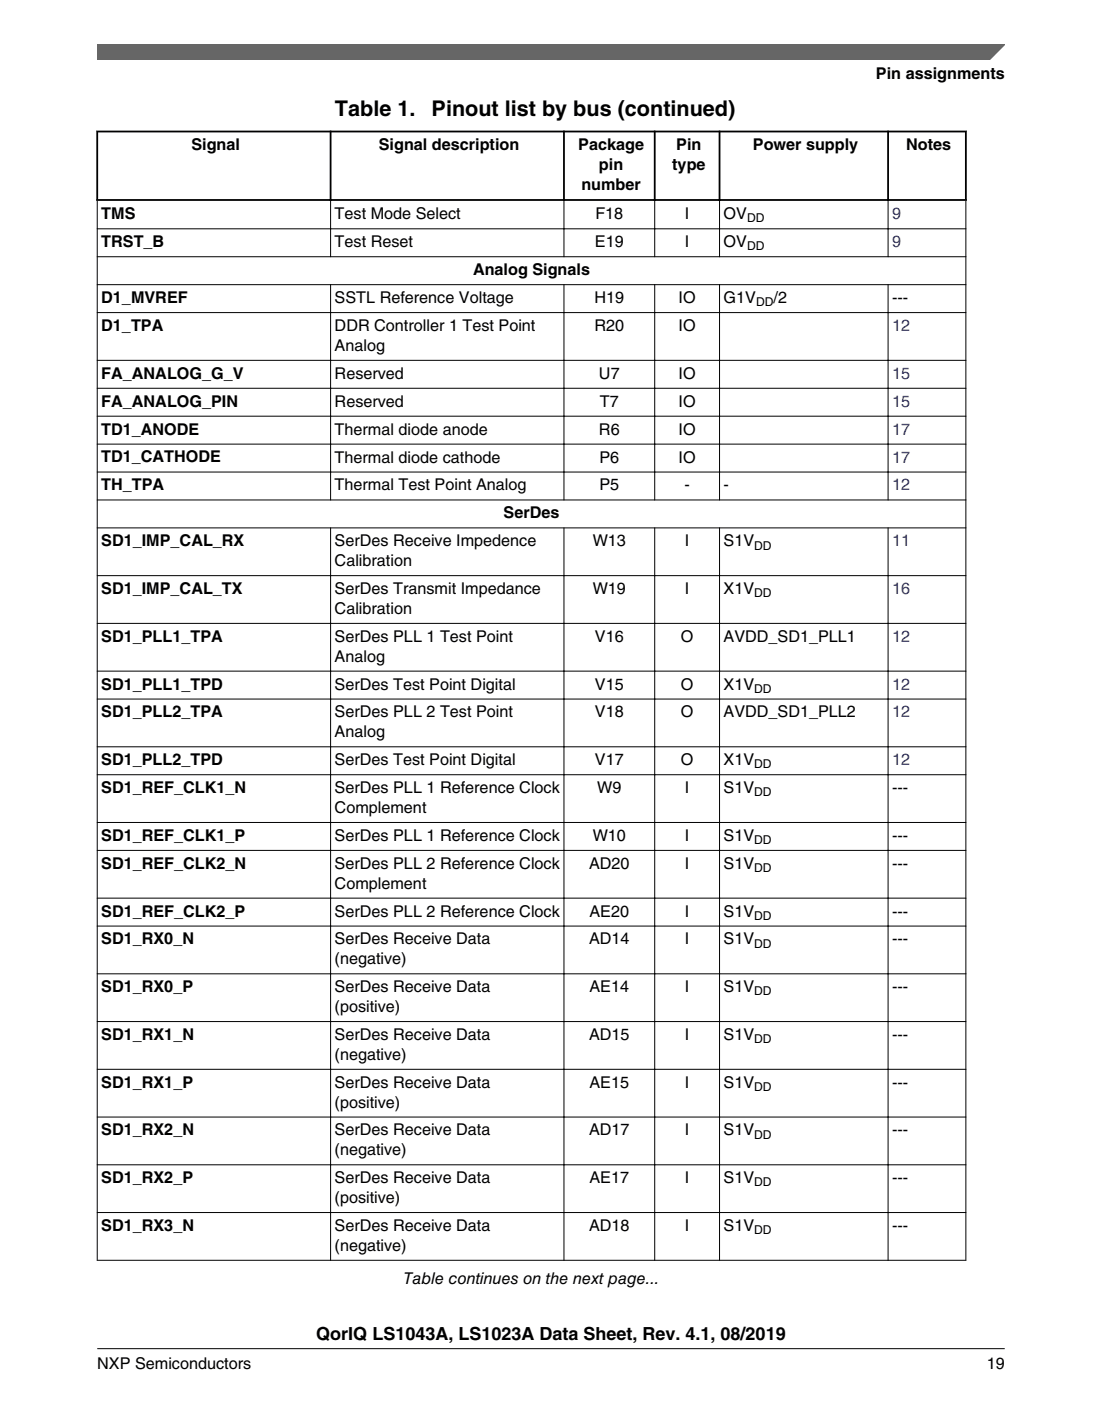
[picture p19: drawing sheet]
<svg xmlns="http://www.w3.org/2000/svg" width="216mm" height="274mm" viewBox="0 0 216 274" stroke-linecap="round" stroke-linejoin="round" font-family="sans-serif">
<defs><g id="words">
<g font-size="4.2">
<text x="65.6" y="22.7">Table 1.</text>
<text x="84.6" y="22.7">Pinout list by bus (continued)</text>
</g>
<text font-size="3.5" x="62" y="262.3">QorIQ LS1043A, LS1023A Data Sheet, Rev. 4.1, 08/2019</text>
<g font-size="3.2">
<text x="171.6" y="15.5">Pin assignments</text>
<text x="37.5" y="29.4">Signal</text>
<text x="74.2" y="29.4">Signal description</text>
<text x="113.3" y="29.4">Package</text>
<text x="132.5" y="29.4">Pin</text>
<text x="147.5" y="29.4">Power supply</text>
<text x="177.6" y="29.4">Notes</text>
<text x="117.4" y="33.3">pin</text>
<text x="131.7" y="33.3">type</text>
<text x="113.9" y="37.2">number</text>
<text x="19.8" y="42.8">TMS</text>
<text x="65.6" y="42.9">Test Mode Select</text>
<text x="116.6" y="42.9">F18</text>
<text x="134.2" y="42.9">I</text>
<text x="141.8" y="42.9">OV</text>
<text x="19.8" y="48.4">TRST_B</text>
<text x="65.6" y="48.4">Test Reset</text>
<text x="92.7" y="53.9">Analog Signals</text>
<text x="116.6" y="48.4">E19</text>
<text x="134.2" y="48.4">I</text>
<text x="141.8" y="48.4">OV</text>
<text x="19.8" y="59.3">D1_MVREF</text>
<text x="65.6" y="59.3">SSTL Reference Voltage</text>
<text x="116.5" y="59.3">H19</text>
<text x="132.9" y="59.3">IO</text>
<text x="141.8" y="59.3">G1V</text>
<text x="151.6" y="59.3">/2</text>
<text x="174.8" y="59.3">---</text>
<text x="19.8" y="64.8">D1_TPA</text>
<text x="65.6" y="64.8">DDR Controller 1 Test Point</text>
<text x="116.5" y="64.8">R20</text>
<text x="132.9" y="64.8">IO</text>
<text x="65.6" y="68.7">Analog</text>
<text x="19.8" y="74.2">FA_ANALOG_G_V</text>
<text x="65.6" y="74.2">Reserved</text>
<text x="117.4" y="74.2">U7</text>
<text x="132.9" y="74.2">IO</text>
<text x="19.8" y="79.6">FA_ANALOG_PIN</text>
<text x="65.6" y="79.6">Reserved</text>
<text x="117.5" y="79.6">T7</text>
<text x="132.9" y="79.6">IO</text>
<text x="19.8" y="85.1">TD1_ANODE</text>
<text x="65.6" y="85.1">Thermal diode anode</text>
<text x="117.4" y="85.1">R6</text>
<text x="132.9" y="85.1">IO</text>
<text x="19.8" y="90.6">TD1_CATHODE</text>
<text x="65.6" y="90.6">Thermal diode cathode</text>
<text x="117.4" y="90.6">P6</text>
<text x="132.9" y="90.6">IO</text>
<text x="19.8" y="96">TH_TPA</text>
<text x="65.6" y="96">Thermal Test Point Analog</text>
<text x="98.7" y="101.5">SerDes</text>
<text x="117.4" y="96">P5</text>
<text x="134.1" y="96">-</text>
<text x="141.8" y="96">-</text>
<text x="19.8" y="107">SD1_IMP_CAL_RX</text>
<text x="65.6" y="107">SerDes Receive Impedence</text>
<text x="116.1" y="107">W13</text>
<text x="134.2" y="107">I</text>
<text x="141.8" y="107">S1V</text>
<text x="65.6" y="110.9">Calibration</text>
<text x="19.8" y="116.3">SD1_IMP_CAL_TX</text>
<text x="65.6" y="116.3">SerDes Transmit Impedance</text>
<text x="116.1" y="116.3">W19</text>
<text x="134.2" y="116.3">I</text>
<text x="141.8" y="116.3">X1V</text>
<text x="19.8" y="125.7">SD1_PLL1_TPA</text>
<text x="65.6" y="120.2">Calibration</text>
<text x="65.6" y="125.7">SerDes PLL 1 Test Point</text>
<text x="116.6" y="125.7">V16</text>
<text x="133.4" y="125.7">O</text>
<text x="141.8" y="125.7">AVDD_SD1_PLL1</text>
<text x="65.6" y="129.5">Analog</text>
<text x="19.8" y="135">SD1_PLL1_TPD</text>
<text x="65.6" y="135">SerDes Test Point Digital</text>
<text x="116.6" y="135">V15</text>
<text x="133.4" y="135">O</text>
<text x="141.8" y="135">X1V</text>
<text x="19.8" y="140.5">SD1_PLL2_TPA</text>
<text x="65.6" y="140.5">SerDes PLL 2 Test Point</text>
<text x="116.6" y="140.5">V18</text>
<text x="133.4" y="140.5">O</text>
<text x="141.8" y="140.5">AVDD_SD1_PLL2</text>
<text x="19.8" y="149.8">SD1_PLL2_TPD</text>
<text x="65.6" y="144.4">Analog</text>
<text x="65.6" y="149.8">SerDes Test Point Digital</text>
<text x="116.6" y="149.8">V17</text>
<text x="133.4" y="149.8">O</text>
<text x="141.8" y="149.8">X1V</text>
<text x="19.8" y="155.3">SD1_REF_CLK1_N</text>
<text x="65.6" y="155.3">SerDes PLL 1 Reference Clock</text>
<text x="117" y="155.3">W9</text>
<text x="134.2" y="155.3">I</text>
<text x="141.8" y="155.3">S1V</text>
<text x="174.8" y="155.3">---</text>
<text x="65.6" y="159.2">Complement</text>
<text x="19.8" y="164.6">SD1_REF_CLK1_P</text>
<text x="65.6" y="164.7">SerDes PLL 1 Reference Clock</text>
<text x="116.1" y="164.7">W10</text>
<text x="134.2" y="164.7">I</text>
<text x="141.8" y="164.7">S1V</text>
<text x="174.8" y="164.7">---</text>
<text x="19.8" y="170.1">SD1_REF_CLK2_N</text>
<text x="65.6" y="170.1">SerDes PLL 2 Reference Clock</text>
<text x="65.6" y="174">Complement</text>
<text x="115.4" y="170.1">AD20</text>
<text x="134.2" y="170.1">I</text>
<text x="141.8" y="170.1">S1V</text>
<text x="174.8" y="170.1">---</text>
<text x="19.8" y="179.5">SD1_REF_CLK2_P</text>
<text x="65.6" y="179.5">SerDes PLL 2 Reference Clock</text>
<text x="115.5" y="179.5">AE20</text>
<text x="134.2" y="179.5">I</text>
<text x="141.8" y="179.5">S1V</text>
<text x="174.8" y="179.5">---</text>
<text x="19.8" y="184.9">SD1_RX0_N</text>
<text x="65.6" y="184.9">SerDes Receive Data</text>
<text x="115.4" y="184.9">AD14</text>
<text x="134.2" y="184.9">I</text>
<text x="141.8" y="184.9">S1V</text>
<text x="174.8" y="184.9">---</text>
<text x="65.6" y="188.8">(negative)</text>
<text x="19.8" y="194.3">SD1_RX0_P</text>
<text x="65.6" y="194.3">SerDes Receive Data</text>
<text x="115.5" y="194.3">AE14</text>
<text x="134.2" y="194.3">I</text>
<text x="141.8" y="194.3">S1V</text>
<text x="174.8" y="194.3">---</text>
<text x="19.8" y="203.6">SD1_RX1_N</text>
<text x="65.6" y="198.2">(positive)</text>
<text x="65.6" y="203.6">SerDes Receive Data</text>
<text x="115.4" y="203.6">AD15</text>
<text x="134.2" y="203.6">I</text>
<text x="141.8" y="203.6">S1V</text>
<text x="174.8" y="203.6">---</text>
<text x="65.6" y="207.5">(negative)</text>
<text x="19.8" y="213">SD1_RX1_P</text>
<text x="65.6" y="213">SerDes Receive Data</text>
<text x="115.5" y="213">AE15</text>
<text x="134.2" y="213">I</text>
<text x="141.8" y="213">S1V</text>
<text x="174.8" y="213">---</text>
<text x="65.6" y="216.9">(positive)</text>
<text x="19.8" y="222.3">SD1_RX2_N</text>
<text x="65.6" y="222.3">SerDes Receive Data</text>
<text x="65.6" y="226.2">(negative)</text>
<text x="115.4" y="222.3">AD17</text>
<text x="134.2" y="222.3">I</text>
<text x="141.8" y="222.3">S1V</text>
<text x="174.8" y="222.3">---</text>
<text x="19.8" y="231.7">SD1_RX2_P</text>
<text x="65.6" y="231.7">SerDes Receive Data</text>
<text x="115.5" y="231.7">AE17</text>
<text x="134.2" y="231.7">I</text>
<text x="141.8" y="231.7">S1V</text>
<text x="174.8" y="231.7">---</text>
<text x="65.6" y="235.6">(positive)</text>
<text x="19.8" y="241">SD1_RX3_N</text>
<text x="65.6" y="241">SerDes Receive Data</text>
<text x="65.6" y="244.9">(negative)</text>
<text x="115.4" y="241">AD18</text>
<text x="134.2" y="241">I</text>
<text x="141.8" y="241">S1V</text>
<text x="174.8" y="241">---</text>
<text x="79.1" y="251.4">Table continues on the next page...</text>
<text x="19.1" y="268">NXP Semiconductors</text>
<text x="193.3" y="268">19</text>
</g>
<g font-size="3.2" fill="#00f">
<text x="174.8" y="42.9">9</text>
<text x="174.8" y="48.4">9</text>
<text x="174.8" y="64.8">12</text>
<text x="174.8" y="74.2">15</text>
<text x="174.8" y="79.6">15</text>
<text x="174.8" y="85.1">17</text>
<text x="174.8" y="90.6">17</text>
<text x="174.8" y="96">12</text>
<text x="174.8" y="107">11</text>
<text x="174.8" y="116.3">16</text>
<text x="174.8" y="125.7">12</text>
<text x="174.8" y="135">12</text>
<text x="174.8" y="140.5">12</text>
<text x="174.8" y="149.8">12</text>
</g>
<g font-size="2.4">
<text x="146.4" y="43.5">DD</text>
<text x="146.4" y="49">DD</text>
<text x="148.1" y="60">DD</text>
<text x="147.8" y="107.6">DD</text>
<text x="147.8" y="117">DD</text>
<text x="147.8" y="135.7">DD</text>
<text x="147.8" y="150.5">DD</text>
<text x="147.8" y="155.9">DD</text>
<text x="147.8" y="165.3">DD</text>
<text x="147.8" y="170.8">DD</text>
<text x="147.8" y="180.1">DD</text>
<text x="147.8" y="185.6">DD</text>
<text x="147.8" y="194.9">DD</text>
<text x="147.8" y="204.3">DD</text>
<text x="147.8" y="213.6">DD</text>
<text x="147.8" y="223">DD</text>
<text x="147.8" y="232.3">DD</text>
<text x="147.8" y="241.7">DD</text>
</g>
</g></defs>
<path d="M18.9 25.8h170.5M18.9 39.2h170.5M19 25.6v13.7M64.8 25.6v13.7M110.5 25.6v13.7M128.3 25.6v13.7M141 25.6v13.7M174 25.6v13.7M189.2 25.6v13.7" fill="none" stroke="#000" stroke-width=".35"/>
<g fill="none" stroke="#000" stroke-width=".2">
<path d="M19 39.3v207.6M64.8 38.9v11.5M110.5 38.9v11.5M128.3 38.9v11.5M141 38.9v11.5M174 38.9v11.5M189.2 39.3v207.6M19 44.8h170.3M19 50.3h170.3M19 55.7h170.3M64.8 55.7v42.3M110.5 55.7v42.3"/>
<path d="M128.3 55.7v42.3M141 55.7v42.3M174 55.7v42.3M19 61.2h170.3M19 70.6h170.3M19 76h170.3M19 81.5h170.3M19 87h170.3M19 92.4h170.3M19 97.9h170.3M19 103.4h170.3M19 112.7h170.3"/>
<path d="M64.8 103.3v143.6M110.5 103.3v143.6M128.3 103.3v143.6M141 103.3v143.6M174 103.3v143.6M19 122.1h170.3M19 131.4h170.3M19 136.9h170.3M19 146.2h170.3M19 151.7h170.3M19 161h170.3M19 166.5h170.3"/>
<path d="M19 175.9h170.3M19 181.3h170.3M19 190.7h170.3M19 200h170.3M19 209.4h170.3M19 218.7h170.3M19 228.1h170.3M19 237.4h170.3M19 246.8h170.3"/>
</g>
<path d="M19 8.7h177.8l-5.6 3h-172.2z" fill="#666"/>
<path d="M19 11.7v-3h177.8l-3 3" fill="none" stroke="#666" stroke-width=".28"/>
<path d="M19 264.1h177.8" fill="none" stroke="#000" stroke-width=".2"/>
<use href="#words"/>
</svg>
